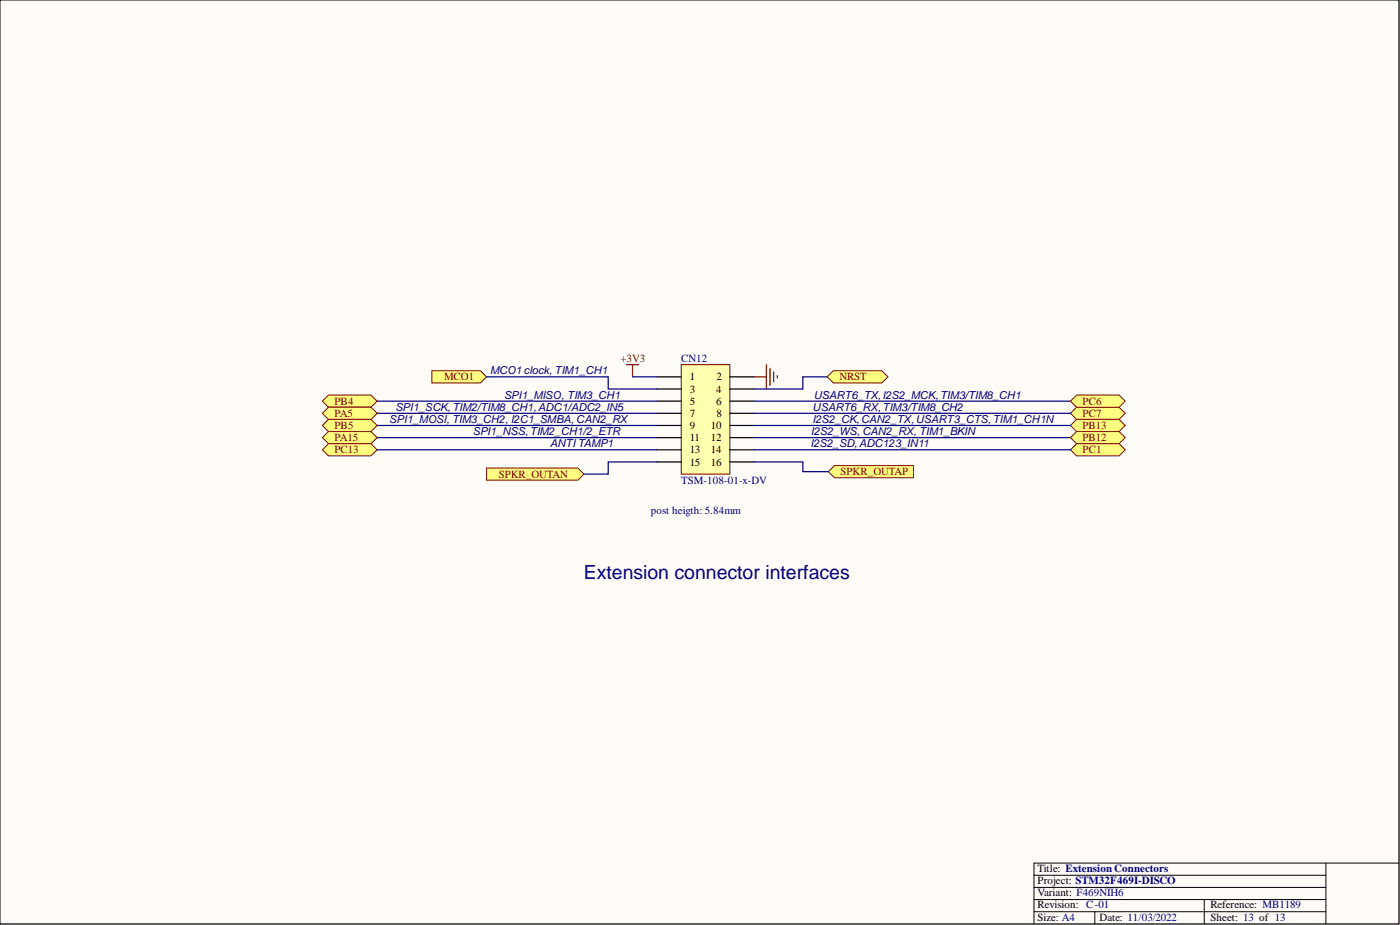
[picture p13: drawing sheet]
<svg xmlns="http://www.w3.org/2000/svg" width="292mm" height="193mm" viewBox="0 0 292 193" stroke-linecap="round" stroke-linejoin="round" font-family="sans-serif">
<defs><g id="words">
<text font-size="4.1" fill="#000080" x="121.8" y="120.9">Extension connector interfaces</text>
<g font-size="2.3" fill="#800000">
<text x="129.4" y="75.6">+3V3</text>
<text x="92.6" y="79.4">MCO1</text>
<text x="175.1" y="79.4">NRST</text>
<text x="69.8" y="84.4">PB4</text>
<text x="69.8" y="87">PA5</text>
<text x="69.8" y="89.5">PB5</text>
<text x="225.9" y="87">PC7</text>
<text x="225.9" y="84.4">PC6</text>
<text x="225.9" y="89.5">PB13</text>
<text x="69.8" y="92.1">PA15</text>
<text x="69.8" y="94.6">PC13</text>
<text x="225.9" y="92.1">PB12</text>
<text x="225.9" y="94.6">PC1</text>
<text x="104.1" y="99.7">SPKR_OUTAN</text>
<text x="175.4" y="99.2">SPKR_OUTAP</text>
</g>
<g font-size="2.3" fill="#000080">
<text x="142.1" y="75.6">CN12</text>
<text x="102.3" y="78.1">MCO1 clock, TIM1_CH1</text>
<text x="105.2" y="83.2">SPI1_MISO, TIM3_CH1</text>
<text x="169.8" y="83.2">USART6_TX,I2S2_MCK,TIM3/TIM8_CH1</text>
<text x="81.2" y="88.3">SPI1_MOSI, TIM3_CH2, I2C1_SMBA, CAN2_RX</text>
<text x="82.5" y="85.7">SPI1_SCK,TIM2/TIM8_CH1,ADC1/ADC2_IN5</text>
<text x="169.5" y="85.7">USART6_RX,TIM3/TIM8_CH2</text>
<text x="169.5" y="88.3">I2S2_CK,CAN2_TX,USART3_CTS,TIM1_CH1N</text>
<text x="98.6" y="90.8">SPI1_NSS,TIM2_CH1/2_ETR</text>
<text x="114.8" y="93.3">ANTITAMP1</text>
<text x="169.1" y="93.3">I2S2_SD,ADC123_IN11</text>
<text x="169.2" y="90.8">I2S2_WS, CAN2_RX, TIM1_BKIN</text>
<text x="142.1" y="100.9">TSM-108-01-x-DV</text>
<text x="135.8" y="107.3">post heigth: 5.84mm</text>
</g>
<g font-size="2.3">
<text x="143.9" y="79.4">1</text>
<text x="143.9" y="81.9">3</text>
<text x="149.4" y="81.9">4</text>
<text x="149.5" y="79.4">2</text>
<text x="143.9" y="84.4">5</text>
<text x="143.9" y="87">7</text>
<text x="143.9" y="89.5">9</text>
<text x="148.3" y="89.5">10</text>
<text x="149.4" y="84.4">6</text>
<text x="149.5" y="87">8</text>
<text x="143.9" y="92.1">11</text>
<text x="143.9" y="94.6">13</text>
<text x="148.3" y="92.1">12</text>
<text x="148.3" y="94.6">14</text>
<text x="143.9" y="97.1">15</text>
<text x="148.3" y="97.1">16</text>
<text x="216.5" y="181.8">Title: Extension Connectors</text>
<text x="216.5" y="184.4">Project: STM32F469I-DISCO</text>
<text x="216.5" y="189.4">Revision: C-01</text>
<text x="216.5" y="186.9">Variant: F469NIH6</text>
<text x="252.5" y="189.4">Reference: MB1189</text>
<text x="216.5" y="192.2">Size: A4</text>
<text x="229.4" y="192.2">Date: 11/03/2022</text>
<text x="252.5" y="192.2">Sheet: 13 of 13</text>
</g>
</g></defs>
<path d="M0 0h291.9v192.7h-291.9z" fill-rule="evenodd" fill="#fffcf8"/>
<path d="M0 0h291.9v192.7h-291.9z" fill="none" stroke="#000" stroke-width=".21"/>
<path d="M0 0h291.9v192.7h-291.9z" fill-rule="evenodd" fill="#fffcf8"/>
<path d="M0 0h291.9v192.7h-291.9zM215.7 182.6h60.9M215.7 185.1h60.9M215.7 190.2h60.9M215.7 187.7h60.9M228.4 190.2v2.5M251.3 187.7v5M276.6 180.1v12.6M291.9 180.1h-76.2v12.6" fill="none" stroke="#000" stroke-width=".21"/>
<path d="M172.8 98.4l1.3-1.3h16.5v2.6h-16.5z" fill-rule="evenodd" fill="#ffff80"/>
<path d="M172.8 98.4l1.3-1.3h16.5v2.6h-16.5z" fill="none" stroke="#800000" stroke-width=".21"/>
<path d="M101.5 97.6h19.1l1.2 1.3-1.2 1.3h-19.1z" fill-rule="evenodd" fill="#ffff80"/>
<path d="M101.5 97.6h19.1l1.2 1.3-1.2 1.3h-19.1z" fill="none" stroke="#800000" stroke-width=".21"/>
<path d="M130.7 76.1h2.5M132 76.1v2.5" fill="none" stroke="#800000" stroke-width=".25"/>
<path d="M172.6 78.6l1.3-1.3h10.1l1.3 1.3-1.3 1.3h-10.1z" fill-rule="evenodd" fill="#ffff80"/>
<path d="M172.6 78.6l1.3-1.3h10.1l1.3 1.3-1.3 1.3h-10.1z" fill="none" stroke="#800000" stroke-width=".21"/>
<path d="M90.1 77.3h10.2l1.2 1.3-1.2 1.3h-10.2z" fill-rule="evenodd" fill="#ffff80"/>
<path d="M90.1 77.3h10.2l1.2 1.3-1.2 1.3h-10.2z" fill="none" stroke="#800000" stroke-width=".21"/>
<path d="M157.4 78.6h2.5M159.9 76.1v5.1M160.7 76.8v3.6M161.4 77.6v2M162.2 78.4v.5" fill="none" stroke="#800000" stroke-width=".25"/>
<path d="M142.1 76.1h10.2v22.8h-10.2z" fill-rule="evenodd" fill="#ffffb0"/>
<path d="M142.1 76.1h10.2v22.8h-10.2z" fill="none" stroke="#800000" stroke-width=".21"/>
<g fill="none" stroke="#000" stroke-width=".25">
<path d="M137.1 78.6h5M152.3 78.6h5.1M137.1 81.2h5M137.1 83.7h5M137.1 86.2h5M137.1 88.8h5M137.1 91.3h5M137.1 93.8h5M137.1 96.4h5M152.3 81.2h5.1M152.3 83.7h5.1M152.3 86.2h5.1"/>
<path d="M152.3 88.8h5.1M152.3 91.3h5.1M152.3 93.8h5.1M152.3 96.4h5.1"/>
</g>
<path d="M132 78.6h5.1M172.6 78.6h-5.1v2.6h-10.1M137.1 96.4h-10.2v2.5h-5.1M157.4 96.4h10.1v2h5.3M157.4 91.3h65.9" fill="none" stroke="#000080" stroke-width=".25"/>
<path d="M67.3 83.7l1.2-1.3h8.9l1.3 1.3-1.3 1.3h-8.9z" fill-rule="evenodd" fill="#ffff80"/>
<path d="M67.3 83.7l1.2-1.3h8.9l1.3 1.3-1.3 1.3h-8.9z" fill="none" stroke="#800000" stroke-width=".21"/>
<path d="M78.7 83.7h58.4" fill="none" stroke="#000080" stroke-width=".25"/>
<path d="M67.3 86.2l1.2-1.2h8.9l1.3 1.2-1.3 1.3h-8.9z" fill-rule="evenodd" fill="#ffff80"/>
<path d="M67.3 86.2l1.2-1.2h8.9l1.3 1.2-1.3 1.3h-8.9z" fill="none" stroke="#800000" stroke-width=".21"/>
<path d="M78.7 86.2h58.4" fill="none" stroke="#000080" stroke-width=".25"/>
<path d="M67.3 88.8l1.2-1.3h8.9l1.3 1.3-1.3 1.2h-8.9z" fill-rule="evenodd" fill="#ffff80"/>
<path d="M67.3 88.8l1.2-1.3h8.9l1.3 1.3-1.3 1.2h-8.9z" fill="none" stroke="#800000" stroke-width=".21"/>
<path d="M78.7 88.8h58.4" fill="none" stroke="#000080" stroke-width=".25"/>
<path d="M67.3 91.3l1.2-1.3h8.9l1.3 1.3-1.3 1.3h-8.9z" fill-rule="evenodd" fill="#ffff80"/>
<path d="M67.3 91.3l1.2-1.3h8.9l1.3 1.3-1.3 1.3h-8.9z" fill="none" stroke="#800000" stroke-width=".21"/>
<path d="M78.7 91.3h58.4" fill="none" stroke="#000080" stroke-width=".25"/>
<path d="M67.3 93.8l1.2-1.2h8.9l1.3 1.2-1.3 1.3h-8.9z" fill-rule="evenodd" fill="#ffff80"/>
<path d="M67.3 93.8l1.2-1.2h8.9l1.3 1.2-1.3 1.3h-8.9z" fill="none" stroke="#800000" stroke-width=".21"/>
<path d="M78.7 93.8h58.4" fill="none" stroke="#000080" stroke-width=".25"/>
<path d="M223.3 86.2l1.3-1.2h8.9l1.3 1.2-1.3 1.3h-8.9z" fill-rule="evenodd" fill="#ffff80"/>
<path d="M223.3 86.2l1.3-1.2h8.9l1.3 1.2-1.3 1.3h-8.9z" fill="none" stroke="#800000" stroke-width=".21"/>
<path d="M157.4 83.7h65.9" fill="none" stroke="#000080" stroke-width=".25"/>
<path d="M223.3 83.7l1.3-1.3h8.9l1.3 1.3-1.3 1.3h-8.9z" fill-rule="evenodd" fill="#ffff80"/>
<path d="M223.3 83.7l1.3-1.3h8.9l1.3 1.3-1.3 1.3h-8.9z" fill="none" stroke="#800000" stroke-width=".21"/>
<path d="M157.4 86.2h65.9" fill="none" stroke="#000080" stroke-width=".25"/>
<path d="M223.3 88.8l1.3-1.3h8.9l1.3 1.3-1.3 1.2h-8.9z" fill-rule="evenodd" fill="#ffff80"/>
<path d="M223.3 88.8l1.3-1.3h8.9l1.3 1.3-1.3 1.2h-8.9z" fill="none" stroke="#800000" stroke-width=".21"/>
<path d="M157.4 88.8h65.9" fill="none" stroke="#000080" stroke-width=".25"/>
<path d="M223.3 91.3l1.3-1.3h8.9l1.3 1.3-1.3 1.3h-8.9z" fill-rule="evenodd" fill="#ffff80"/>
<path d="M223.3 91.3l1.3-1.3h8.9l1.3 1.3-1.3 1.3h-8.9z" fill="none" stroke="#800000" stroke-width=".21"/>
<path d="M223.3 93.8l1.3-1.2h8.9l1.3 1.2-1.3 1.3h-8.9z" fill-rule="evenodd" fill="#ffff80"/>
<path d="M223.3 93.8l1.3-1.2h8.9l1.3 1.2-1.3 1.3h-8.9z" fill="none" stroke="#800000" stroke-width=".21"/>
<path d="M101.5 78.6h25.4v2.6h10.2M157.4 93.8h65.9" fill="none" stroke="#000080" stroke-width=".25"/>
<use href="#words"/>
</svg>
